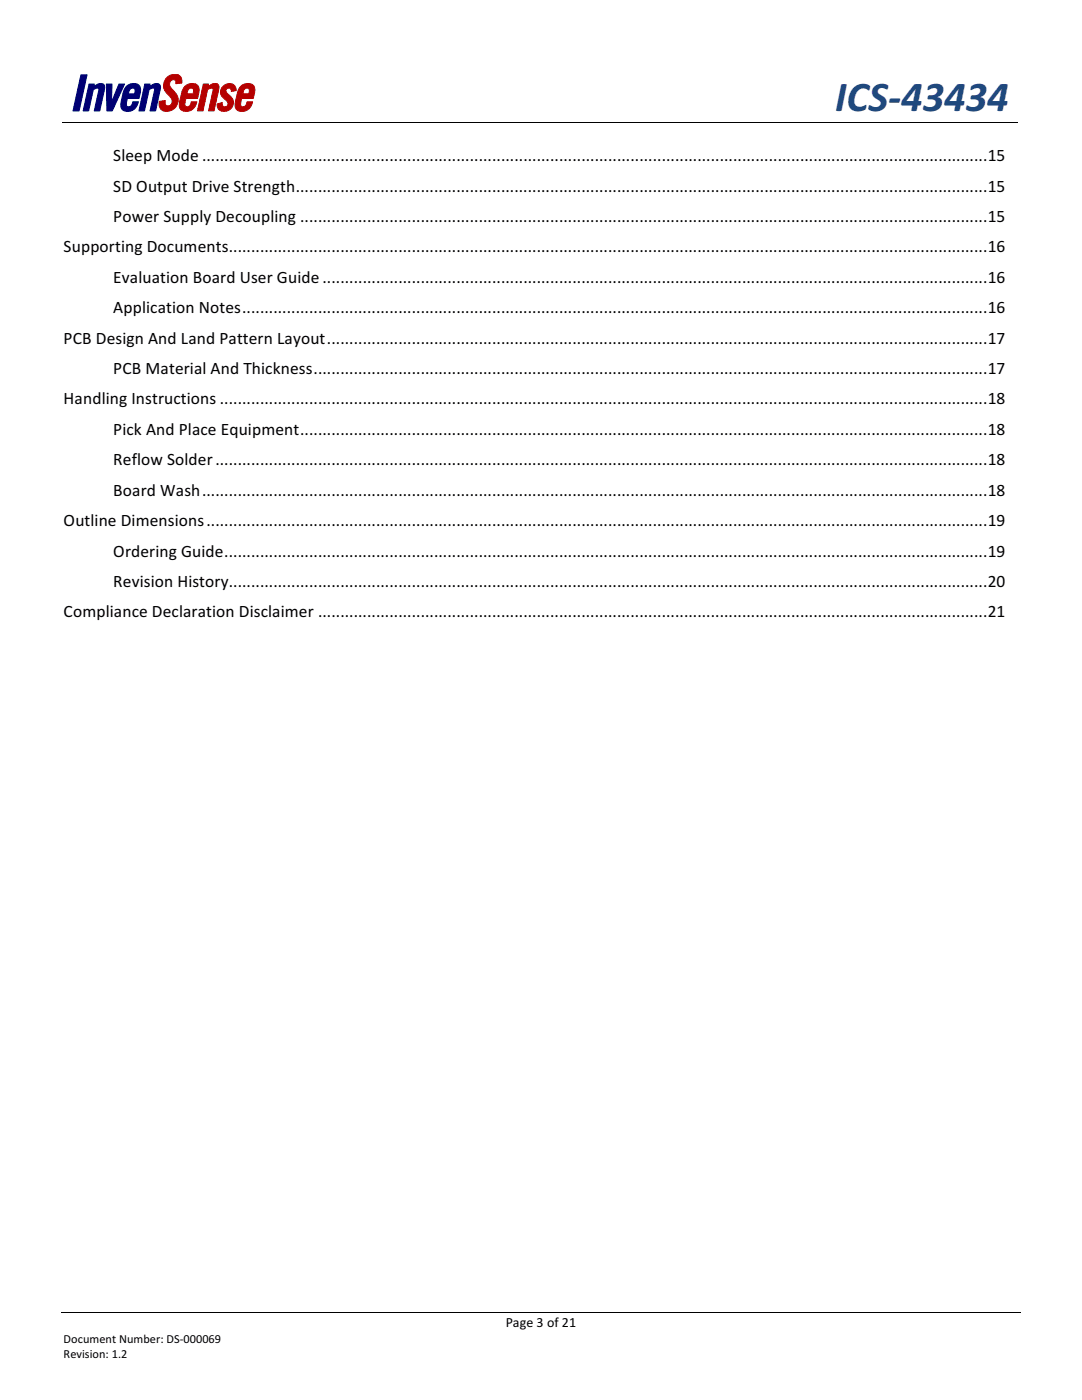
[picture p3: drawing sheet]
<svg xmlns="http://www.w3.org/2000/svg" width="216mm" height="279mm" viewBox="0 0 216 279" stroke-linecap="round" stroke-linejoin="round" font-family="sans-serif">
<defs><g id="words">
<text font-size="8.5" fill="#1f497d" x="166.7" y="22.1">ICS-43434</text>
<g font-size="3.5">
<text x="22.6" y="32.2">Sleep Mode ................................................................................................................................................................................15</text>
<text x="22.6" y="38.3">SD Output Drive Strength...........................................................................................................................................................15</text>
<text x="22.6" y="44.3">Power Supply Decoupling ..........................................................................................................................................................15</text>
<text x="12.7" y="50.4">Supporting Documents..........................................................................................................................................................................16</text>
<text x="22.6" y="56.5">Evaluation Board User Guide .....................................................................................................................................................16</text>
<text x="22.6" y="62.5">Application Notes.......................................................................................................................................................................16</text>
<text x="12.7" y="68.6">PCB Design And Land Pattern Layout....................................................................................................................................................17</text>
<text x="22.6" y="74.7">PCB Material And Thickness.......................................................................................................................................................17</text>
<text x="12.7" y="80.7">Handling Instructions ............................................................................................................................................................................18</text>
<text x="22.6" y="86.8">Pick And Place Equipment..........................................................................................................................................................18</text>
<text x="22.6" y="92.9">Reflow Solder.............................................................................................................................................................................18</text>
<text x="22.6" y="99">Board Wash................................................................................................................................................................................18</text>
<text x="12.7" y="105">Outline Dimensions...............................................................................................................................................................................19</text>
<text x="22.6" y="111.1">Ordering Guide...........................................................................................................................................................................19</text>
<text x="22.6" y="117.2">Revision History..........................................................................................................................................................................20</text>
<text x="12.7" y="123.2">Compliance Declaration Disclaimer ......................................................................................................................................................21</text>
</g>
<text font-size="2.8" x="100.9" y="264.9">Page 3 of 21</text>
<g font-size="2.5">
<text x="12.7" y="268.1">Document Number: DS-000069</text>
<text x="12.7" y="271">Revision: 1.2</text>
</g>
</g></defs>
<path d="M12.4 24.5h190.8M12.2 261.9h191.5" fill="none" stroke="#000" stroke-width=".2"/>
<path d="M60.2 24.4h.2v.2h-.2z" fill="#000"/>
<g fill="#000073" stroke="#000073" stroke-width=".2">
<path d="M16.1 14.9h1.3l-1.6 7.2h-1.2z" fill-rule="evenodd"/>
<path d="M17.8 16.8h1l-.1 .5a1.56 1.56 0 0 1 2.1-.3l.1 .8-1 4.3h-1.1l.9-4.1v-.3l-.3-.1-.8 .3-.9 4.2h-1.1z" fill-rule="evenodd"/>
<path d="M21.2 16.8h1.2l-.2 3.6 1.5-3.6h1.2l-2.5 5.3h-1.1z" fill-rule="evenodd"/>
<path d="M26 17.8l-.4 .9h1.2l.1-.2a.57 .57 0 0 0-.1-.8 .57 .57 0 0 0-.8 .1zM25.2 17.2a1.73 1.73 0 0 1 2.8 .2v1l-.3 1.3h-2.3l-.2 .7a.62 .62 0 0 0 .4 .9 .62 .62 0 0 0 .8-.6l.1-.4h1.1a1.99 1.99 0 0 1-1.2 1.8 1.99 1.99 0 0 1-2.1-.4l-.2-.7 .1-.8 .5-2.2z" fill-rule="evenodd"/>
<path d="M28.9 16.8h1l-.1 .5a1.55 1.55 0 0 1 2.1-.3l.1 .5-1 4.6h-1.1l.9-4.1v-.3l-.3-.1-.7 .3-1 4.2h-1.1z" fill-rule="evenodd"/>
</g>
<g fill="#b50000" stroke="#b50000" stroke-width=".2">
<path d="M33.3 15.4a1.85 1.85 0 0 1 2.9 .1l.1 1.1-1.2 .1a.64 .64 0 0 0-.6-.8 .64 .64 0 0 0-.6 .7 2.76 2.76 0 0 0 1.1 1.9 2.19 2.19 0 0 1 0 3 2.19 2.19 0 0 1-3 .2l-.2-.6v-.9l1.2-.1a.74 .74 0 0 0 .5 1.1 .74 .74 0 0 0 .8-.9 3.9 3.9 0 0 0-1.3-2.1 2.22 2.22 0 0 1 .3-2.8z" fill-rule="evenodd"/>
<path d="M37.7 17.8l-.4 .9h1.2l.1-.2a.57 .57 0 0 0-.1-.8 .57 .57 0 0 0-.8 .1zM36.9 17.2a1.73 1.73 0 0 1 2.8 .2v1l-.3 1.3h-2.3l-.2 .7a.62 .62 0 0 0 .4 .9 .62 .62 0 0 0 .8-.6l.1-.4h1.1a1.99 1.99 0 0 1-1.3 1.8 1.99 1.99 0 0 1-2.1-.4l-.1-.7 .1-.8 .5-2.2z" fill-rule="evenodd"/>
<path d="M40.6 16.8h1l-.1 .5a1.57 1.57 0 0 1 2.1-.3l.1 .8-1 4.3h-1.1l.9-4.1v-.3l-.3-.1-.8 .3-.9 4.2h-1.1z" fill-rule="evenodd"/>
<path d="M44.4 17.3a1.45 1.45 0 0 1 1.7-.6 1.45 1.45 0 0 1 1 1.4l-.9 .2a.57 .57 0 0 0-.5-.7 .57 .57 0 0 0-.7 .4 .57 .57 0 0 0 .4 .7l.2 .1a1.79 1.79 0 0 1 .7 2.7 1.79 1.79 0 0 1-2.7 .2l-.3-1 1.1-.2a.63 .63 0 0 0 .3 .8 .63 .63 0 0 0 .8-.4 .63 .63 0 0 0-.3-.8l-.3-.3a1.6 1.6 0 0 1-.5-2.5z" fill-rule="evenodd"/>
<path d="M48.8 17.8l-.4 .9h1.2l.1-.2a.57 .57 0 0 0-.1-.8 .57 .57 0 0 0-.8 .1zM48 17.2a1.72 1.72 0 0 1 2.8 .2l.1 .7-.3 1.6h-2.4l-.1 .7a.62 .62 0 0 0 .3 .9 .62 .62 0 0 0 .8-.6l.1-.4h1.1a1.99 1.99 0 0 1-1.2 1.8 1.99 1.99 0 0 1-2.1-.4l-.2-.9 .4-2.1 .4-1z" fill-rule="evenodd"/>
</g>
<use href="#words"/>
</svg>
